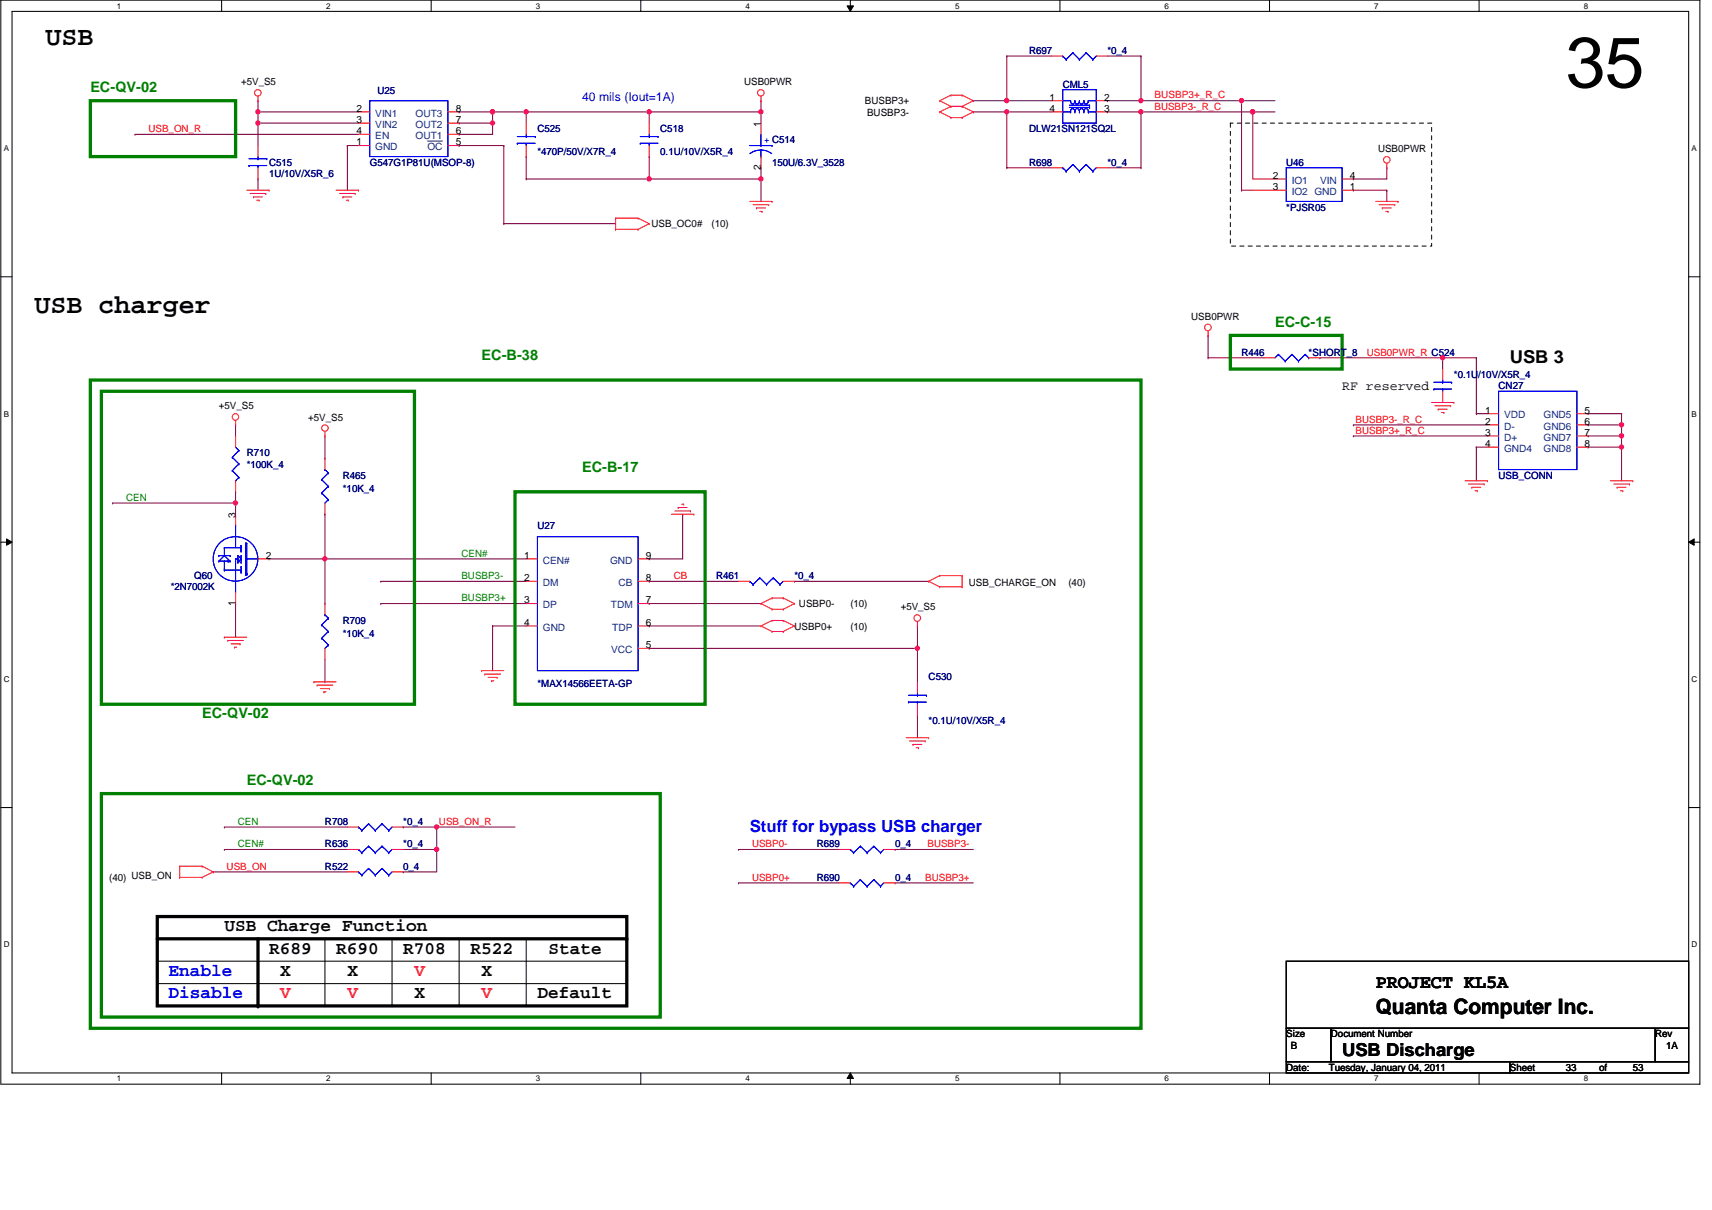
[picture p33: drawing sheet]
<svg xmlns="http://www.w3.org/2000/svg" width="420mm" height="297mm" viewBox="0 0 420 297" stroke-linecap="round" stroke-linejoin="round" font-family="sans-serif">
<defs><g id="words">
<text font-size="17.5" x="384.2" y="21.4">35</text>
<g font-size="6.6">
<text x="11.2" y="11">USB</text>
<text x="8.5" y="76.9">USB charger</text>
</g>
<text font-size="5.2" x="337.6" y="249">Quanta Computer Inc.</text>
<text font-size="4.7" x="337.6" y="242.6">PROJECT KL5A</text>
<g font-size="4.4">
<text x="370.5" y="89.1">USB 3</text>
<text x="55.1" y="228.6">USB Charge Function</text>
<text x="66" y="234.1">R689</text>
<text x="68.8" y="239.6">X</text>
<text x="82.5" y="234.1">R690</text>
<text x="85.2" y="239.6">X</text>
<text x="99" y="234.1">R708</text>
<text x="115.4" y="234.1">R522</text>
<text x="118.2" y="239.6">X</text>
<text x="134.6" y="234.1">State</text>
<text x="101.7" y="245.1">X</text>
<text x="131.9" y="245.1">Default</text>
<text x="329.4" y="259.2">USB Discharge</text>
</g>
<g font-size="4.4" fill="#00f">
<text x="41.3" y="239.6">Enable</text>
<text x="41.3" y="245.1">Disable</text>
</g>
<g font-size="4.4" fill="#f00">
<text x="101.7" y="239.6">V</text>
<text x="68.8" y="245.1">V</text>
<text x="85.2" y="245.1">V</text>
<text x="118.2" y="245.1">V</text>
</g>
<text font-size="4.1" fill="#00f" x="184" y="204.1">Stuff for bypass USB charger</text>
<g font-size="3.6" fill="#008000">
<text x="22.2" y="22.6">EC-QV-02</text>
<text x="312.9" y="80.2">EC-C-15</text>
<text x="118.2" y="88.4">EC-B-38</text>
<text x="142.9" y="115.8">EC-B-17</text>
<text x="49.6" y="176.2">EC-QV-02</text>
<text x="60.6" y="192.6">EC-QV-02</text>
</g>
<text font-size="3.3" x="329.4" y="95.8">RF reserved</text>
<text font-size="3" fill="#00f" x="142.9" y="24.7">40 mils (Iout=1A)</text>
<g font-size="2.5" fill="#000080">
<text x="252.6" y="13.3">R697</text>
<text x="271.8" y="13.3">*0_4</text>
<text x="92.7" y="23.2">U25</text>
<text x="260.8" y="21.5">CML5</text>
<text x="131.9" y="32.5">C525</text>
<text x="162" y="32.5">C518</text>
<text x="252.6" y="32.5">DLW21SN121SQ2L</text>
<text x="66" y="40.7">C515</text>
<text x="90.8" y="40.7">G547G1P81U(MSOP-8)</text>
<text x="131.9" y="38">*470P/50V/X7R_4</text>
<text x="162" y="38">0.1U/10V/X5R_4</text>
<text x="189.5" y="40.7">150U/6.3V_3528</text>
<text x="252.6" y="40.7">R698</text>
<text x="271.8" y="40.7">*0_4</text>
<text x="315.7" y="40.7">U46</text>
<text x="66" y="43.4">1U/10V/X5R_6</text>
<text x="315.7" y="51.7">*PJSR05</text>
<text x="304.7" y="87.3">R446</text>
<text x="321.2" y="87.3">*SHORT_8</text>
<text x="356.8" y="92.8">*0.1U/10V/X5R_4</text>
<text x="367.8" y="95.5">CN27</text>
<text x="60.6" y="112">R710</text>
<text x="60.6" y="114.8">*100K_4</text>
<text x="84.1" y="117.5">R465</text>
<text x="367.8" y="117.5">USB_CONN</text>
<text x="84.1" y="120.8">*10K_4</text>
<text x="131.9" y="129.8">U27</text>
<text x="47.7" y="142.2">Q60</text>
<text x="175.8" y="142.2">R461</text>
<text x="195" y="142.2">*0_4</text>
<text x="41.9" y="144.9">*2N7002K</text>
<text x="84.1" y="153.2">R709</text>
<text x="84.1" y="156.5">*10K_4</text>
<text x="227.9" y="166.9">C530</text>
<text x="131.9" y="168.5">*MAX14566EETA-GP</text>
<text x="227.9" y="177.8">*0.1U/10V/X5R_4</text>
<text x="79.7" y="202.6">R708</text>
<text x="99" y="202.6">*0_4</text>
<text x="79.7" y="208">R636</text>
<text x="99" y="208">*0_4</text>
<text x="200.5" y="208">R689</text>
<text x="219.7" y="208">0_4</text>
<text x="79.7" y="213.5">R522</text>
<text x="99" y="213.5">0_4</text>
<text x="200.5" y="216.3">R690</text>
<text x="219.7" y="216.3">0_4</text>
</g>
<g font-size="2.5">
<text x="59.2" y="21">+5V_S5</text>
<text x="182.6" y="21">USB0PWR</text>
<text x="87.5" y="27.4">2</text>
<text x="111.8" y="27.4">8</text>
<text x="212.2" y="25.6">BUSBP3+</text>
<text x="212.8" y="28.4">BUSBP3-</text>
<text x="257.5" y="24.7">1</text>
<text x="257.5" y="27.4">4</text>
<text x="271" y="27.4">3</text>
<text x="271" y="24.7">2</text>
<text x="87.5" y="35.7">1</text>
<text x="87.5" y="32.9">4</text>
<text x="87.5" y="30.2">3</text>
<text x="111.8" y="35.7">5</text>
<text x="111.8" y="32.9">6</text>
<text x="111.8" y="30.2">7</text>
<text x="186.7" y="31.1" transform="rotate(-90 186.7 31.1)">1</text>
<text x="186.7" y="41.7" transform="rotate(-90 186.7 41.7)">2</text>
<text x="338.2" y="37.4">USB0PWR</text>
<text x="312.4" y="43.9">2</text>
<text x="312.4" y="46.7">3</text>
<text x="331.3" y="43.9">4</text>
<text x="331.3" y="46.7">1</text>
<text x="159.9" y="55.8">USB_OC0#</text>
<text x="174.7" y="55.8">(10)</text>
<text x="292.3" y="78.6">USB0PWR</text>
<text x="53.7" y="100.5">+5V_S5</text>
<text x="364.5" y="101.5">1</text>
<text x="388.9" y="101.5">5</text>
<text x="75.6" y="103.3">+5V_S5</text>
<text x="364.5" y="104.3">2</text>
<text x="364.5" y="107">3</text>
<text x="388.9" y="104.3">6</text>
<text x="388.9" y="107">7</text>
<text x="364.5" y="109.7">4</text>
<text x="388.9" y="109.7">8</text>
<text x="57.8" y="127.1" transform="rotate(-90 57.8 127.1)">3</text>
<text x="65.2" y="137.2">2</text>
<text x="128.6" y="137.2">1</text>
<text x="158.5" y="137.2">9</text>
<text x="128.6" y="142.7">2</text>
<text x="158.5" y="142.7">8</text>
<text x="237.8" y="143.8">USB_CHARGE_ON</text>
<text x="262.2" y="143.8">(40)</text>
<text x="57.8" y="148.8" transform="rotate(-90 57.8 148.8)">1</text>
<text x="128.6" y="148.1">3</text>
<text x="158.5" y="148.1">7</text>
<text x="196.1" y="149.1">USBP0-</text>
<text x="208.7" y="149.1">(10)</text>
<text x="221.1" y="149.9">+5V_S5</text>
<text x="128.6" y="153.6">4</text>
<text x="158.5" y="153.6">6</text>
<text x="195" y="154.6">USBP0+</text>
<text x="208.7" y="154.6">(10)</text>
<text x="158.5" y="159.1">5</text>
<text x="26.8" y="216.3">(40) USB_ON</text>
<text x="315.7" y="254.7">Size</text>
<text x="316.8" y="257.4">B</text>
<text x="326.6" y="254.7">Document Number</text>
<text x="406.2" y="254.7">Rev</text>
<text x="408.9" y="257.4">1A</text>
<text x="315.7" y="262.9">Date:</text>
<text x="326.1" y="262.9">Tuesday, January 04, 2011</text>
<text x="370.5" y="262.9">Sheet</text>
<text x="384.2" y="262.9">33</text>
<text x="392.5" y="262.9">of</text>
<text x="400.7" y="262.9">53</text>
</g>
<g font-size="2.5" fill="#004080">
<text x="92.1" y="28.6">VIN1</text>
<text x="102" y="28.6">OUT3</text>
<text x="92.1" y="34.1">EN</text>
<text x="92.1" y="31.4">VIN2</text>
<text x="102" y="34.1">OUT1</text>
<text x="102" y="31.4">OUT2</text>
<text x="92.1" y="36.9">GND</text>
<text x="104.9" y="36.9">OC</text>
<text x="317" y="45.1">IO1</text>
<text x="317" y="47.8">IO2 GND</text>
<text x="324" y="45.1">VIN</text>
<text x="369.1" y="102.7">VDD</text>
<text x="369.1" y="105.5">D-</text>
<text x="378.8" y="102.7">GND5</text>
<text x="378.8" y="105.5">GND6</text>
<text x="369.1" y="108.2">D+</text>
<text x="369.1" y="110.9">GND4</text>
<text x="378.8" y="108.2">GND7</text>
<text x="378.8" y="110.9">GND8</text>
<text x="133.3" y="138.3">CEN#</text>
<text x="133.3" y="143.8">DM</text>
<text x="149.8" y="138.3">GND</text>
<text x="151.8" y="143.8">CB</text>
<text x="133.3" y="149.3">DP</text>
<text x="149.9" y="149.3">TDM</text>
<text x="133.3" y="154.8">GND</text>
<text x="150.3" y="154.8">TDP</text>
<text x="150" y="160.3">VCC</text>
</g>
<g font-size="2.5" fill="#f00">
<text x="283.3" y="24.2">BUSBP3+_R_C</text>
<text x="283.3" y="26.9">BUSBP3-_R_C</text>
<text x="36.4" y="32.4">USB_ON_R</text>
<text x="335.4" y="87.3">USB0PWR_R C524</text>
<text x="332.7" y="103.8">BUSBP3-_R_C</text>
<text x="332.7" y="106.5">BUSBP3+_R_C</text>
<text x="165.3" y="142.2">CB</text>
<text x="107.7" y="202.5">USB_ON_R</text>
<text x="184.6" y="208">USBP0-</text>
<text x="227.6" y="208">BUSBP3-</text>
<text x="55.6" y="213.5">USB_ON</text>
<text x="184.6" y="216.2">USBP0+</text>
<text x="227.1" y="216.2">BUSBP3+</text>
</g>
<text font-size="2.5" fill="#00f" x="187.6" y="35.2">+ C514</text>
<g font-size="2.5" fill="#008000">
<text x="30.9" y="122.9">CEN</text>
<text x="113.2" y="136.7">CEN#</text>
<text x="113.2" y="142.2">BUSBP3-</text>
<text x="113.2" y="147.6">BUSBP3+</text>
<text x="58.4" y="202.5">CEN</text>
<text x="58.4" y="208">CEN#</text>
</g>
<g font-size="2">
<text x="28.6" y="2.1">1</text>
<text x="80.1" y="2.1">2</text>
<text x="131.5" y="2.1">3</text>
<text x="183" y="2.1">4</text>
<text x="234.4" y="2.1">5</text>
<text x="285.8" y="2.1">6</text>
<text x="337.3" y="2.1">7</text>
<text x="388.7" y="2.1">8</text>
<text x=".9" y="37.1">A</text>
<text x="415.2" y="37.1">A</text>
<text x=".9" y="102.3">B</text>
<text x="415.2" y="102.3">B</text>
<text x=".9" y="167.4">C</text>
<text x="415.2" y="167.4">C</text>
<text x=".9" y="232.6">D</text>
<text x="415.2" y="232.6">D</text>
<text x="28.6" y="265.5">1</text>
<text x="80.1" y="265.5">2</text>
<text x="131.5" y="265.5">3</text>
<text x="183" y="265.5">4</text>
<text x="234.4" y="265.5">5</text>
<text x="285.8" y="265.5">6</text>
<text x="337.3" y="265.5">7</text>
<text x="388.7" y="265.5">8</text>
</g>
</g></defs>
<path d="M.2 0h417v266.1h-417zM3 2.8h411.4v260.6h-411.4z" fill="none" stroke="#000" stroke-width=".25"/>
<g fill="#fff">
<path d="M28.6 .3h1.1v2.2h-1.1z"/>
<path d="M28.6 263.7h1.1v2.2h-1.1z"/>
</g>
<path d="M54.4 0v2.8M54.4 263.4v2.7" fill="none" stroke="#000" stroke-width=".25"/>
<g fill="#fff">
<path d="M80.1 .3h1.1v2.2h-1.1z"/>
<path d="M80.1 263.7h1.1v2.2h-1.1z"/>
</g>
<path d="M105.8 0v2.8M105.8 263.4v2.7" fill="none" stroke="#000" stroke-width=".25"/>
<g fill="#fff">
<path d="M131.5 .3h1.1v2.2h-1.1z"/>
<path d="M131.5 263.7h1.1v2.2h-1.1z"/>
</g>
<path d="M157.3 0v2.8M157.3 263.4v2.7" fill="none" stroke="#000" stroke-width=".25"/>
<g fill="#fff">
<path d="M183 .3h1.1v2.2h-1.1z"/>
<path d="M183 263.7h1.1v2.2h-1.1z"/>
</g>
<path d="M207.9 1.4h1.6l-.8 1.4zM208.7 0v2.8M208.7 263.4l.8 1.4h-1.6zM208.7 263.4v2.7" fill="none" stroke="#000" stroke-width=".25"/>
<path d="M207.9 1.4h1.6l-.8 1.4zM208.7 263.4l.8 1.4h-1.6z" fill="#000"/>
<g fill="#fff">
<path d="M234.4 .3h1.1v2.2h-1.1z"/>
<path d="M234.4 263.7h1.1v2.2h-1.1z"/>
</g>
<path d="M260.1 0v2.8M260.1 263.4v2.7" fill="none" stroke="#000" stroke-width=".25"/>
<g fill="#fff">
<path d="M285.8 .3h1.1v2.2h-1.1z"/>
<path d="M285.8 263.7h1.1v2.2h-1.1z"/>
</g>
<path d="M311.6 0v2.8M311.6 263.4v2.7" fill="none" stroke="#000" stroke-width=".25"/>
<g fill="#fff">
<path d="M337.3 .3h1.1v2.2h-1.1z"/>
<path d="M337.3 263.7h1.1v2.2h-1.1z"/>
</g>
<path d="M363 0v2.8M363 263.4v2.7" fill="none" stroke="#000" stroke-width=".25"/>
<g fill="#fff">
<path d="M388.7 .3h1.1v2.2h-1.1z"/>
<path d="M388.7 263.7h1.1v2.2h-1.1z"/>
<path d="M.9 35.3h1.3v2.2h-1.3z"/>
<path d="M415.2 35.3h1.3v2.2h-1.3z"/>
<path d="M.9 100.5h1.3v2.2h-1.3z"/>
<path d="M415.2 100.5h1.3v2.2h-1.3z"/>
</g>
<path d="M.2 67.9h2.8M414.4 67.9h2.8" fill="none" stroke="#000" stroke-width=".25"/>
<g fill="#fff">
<path d="M.9 165.7h1.4v2.2h-1.4z"/>
<path d="M415.2 165.7h1.3v2.2h-1.3z"/>
</g>
<path d="M.2 133.1h2.8M1.6 132.3l1.4 .8-1.4 .8zM414.4 133.1l1.4-.8v1.6zM414.4 133.1h2.8" fill="none" stroke="#000" stroke-width=".25"/>
<path d="M1.6 132.3l1.4 .8-1.4 .8zM414.4 133.1l1.4-.8v1.6z" fill="#000"/>
<g fill="#fff">
<path d="M.9 230.8h1.4v2.2h-1.4z"/>
<path d="M415.2 230.8h1.3v2.2h-1.3z"/>
</g>
<path d="M.2 198.2h2.8M414.4 198.2h2.8" fill="none" stroke="#000" stroke-width=".25"/>
<path d="M159.3 159.2h.1M159.3 159.2h65.9M225.2 159.2h.1M225.2 159.2v8.2" fill="none" stroke="#800040" stroke-width=".25"/>
<circle cx="225.1" cy="159.1" r=".54" fill="#f0f"/>
<circle cx="225.1" cy="159.1" r=".54" fill="none" stroke="#f0f" stroke-width=".25"/>
<g fill="none" stroke="#800040" stroke-width=".25">
<path d="M79.7 126.2h.1M79.7 126.2v11M159.3 137.2h.1M167.5 126.2h.1M167.5 126.2v11h-8.2M120.9 153.7h.1M120.9 153.7h8.2M120.9 153.7v10.9M159.3 153.7h.1M159.3 153.7h27.5M195 142.7h.1M195 142.7h32.9"/>
<path d="M181.3 208.5h.1M181.3 216.7h.1M181.3 208.5h24.6M181.3 216.7h24.6M219.7 208.5h.1M219.7 216.7h.1M219.7 208.5h19.2M219.7 216.7h19.2"/>
</g>
<circle cx="79.7" cy="137.2" r=".54" fill="#f0f"/>
<circle cx="79.7" cy="137.2" r=".54" fill="none" stroke="#f0f" stroke-width=".25"/>
<g fill="none" stroke="#800040" stroke-width=".25">
<path d="M120.9 30.2h.1M120.9 30.2v2.8M79.7 137.2h.1M79.7 137.2h49.4M93.5 142.7h.1M93.5 148.2h.1M93.5 148.2h35.6M93.5 142.7h35.6M159.3 148.2h.1M159.3 142.7h.1M159.3 148.2h27.5M159.3 142.7h22"/>
<path d="M225.2 153.7h.1M225.2 153.7v5.5M225.2 175.6h.1M225.2 175.6v5.5"/>
</g>
<circle cx="120.9" cy="30.2" r=".54" fill="#f0f"/>
<circle cx="120.9" cy="30.2" r=".54" fill="none" stroke="#f0f" stroke-width=".25"/>
<path d="M63.3 30.2h.1M63.3 30.2v5.5M85.2 35.7h.1M85.2 35.7v11M120.9 27.5h.1M120.9 27.5h8.2" fill="none" stroke="#800040" stroke-width=".25"/>
<circle cx="120.9" cy="27.4" r=".54" fill="#f0f"/>
<circle cx="120.9" cy="27.4" r=".54" fill="none" stroke="#f0f" stroke-width=".25"/>
<g fill="none" stroke="#800040" stroke-width=".25">
<path d="M63.3 27.5h.1M63.3 24.7h.1M63.3 30.2h.1M63.3 30.2h24.7M63.3 27.5h24.7M63.3 24.7v2.8M85.2 35.7h.1M85.2 35.7h2.8M112.7 30.2h.1M112.7 33h.1M112.7 30.2h8.2M112.7 33h8.2"/>
<path d="M63.3 43.9h.1M63.3 43.9v2.8"/>
</g>
<circle cx="63.3" cy="30.2" r=".54" fill="#f0f"/>
<circle cx="63.3" cy="30.2" r=".54" fill="none" stroke="#f0f" stroke-width=".25"/>
<path d="M112.7 27.5h.1M112.7 27.5h8.2M129.1 27.5h.1M129.1 38.4h.1M129.1 27.5v2.7M129.1 38.4v5.5M159.3 27.5h.1M159.3 27.5v2.7M186.8 27.5h.1M186.8 27.5v2.7M129.1 43.9h.1M129.1 43.9h30.2" fill="none" stroke="#800040" stroke-width=".25"/>
<circle cx="186.7" cy="27.4" r=".54" fill="#f0f"/>
<circle cx="186.7" cy="27.4" r=".54" fill="none" stroke="#f0f" stroke-width=".25"/>
<path d="M112.7 35.7h.1M112.7 35.7h10.9M123.6 35.7h.1M123.6 35.7v19.2M129.1 27.5h.1M129.1 27.5h30.2M159.3 38.4h.1M159.3 38.4v5.5M123.6 54.9h.1M123.6 54.9h27.5" fill="none" stroke="#800040" stroke-width=".25"/>
<circle cx="129.1" cy="27.4" r=".54" fill="#f0f"/>
<circle cx="129.1" cy="27.4" r=".54" fill="none" stroke="#f0f" stroke-width=".25"/>
<path d="M33.1 33h.1M33.1 33h54.9M63.3 27.5h.1M63.3 27.5v2.7" fill="none" stroke="#800040" stroke-width=".25"/>
<circle cx="63.3" cy="27.4" r=".54" fill="#f0f"/>
<circle cx="63.3" cy="27.4" r=".54" fill="none" stroke="#f0f" stroke-width=".25"/>
<path d="M120.9 27.5h.1M120.9 27.5v2.7" fill="none" stroke="#800040" stroke-width=".25"/>
<circle cx="120.9" cy="27.4" r=".54" fill="#f0f"/>
<circle cx="120.9" cy="27.4" r=".54" fill="none" stroke="#f0f" stroke-width=".25"/>
<path d="M159.3 27.5h.1M159.3 27.5h27.5M186.8 43.9h.1M186.8 43.9v5.5" fill="none" stroke="#800040" stroke-width=".25"/>
<circle cx="159.3" cy="27.4" r=".54" fill="#f0f"/>
<circle cx="159.3" cy="27.4" r=".54" fill="none" stroke="#f0f" stroke-width=".25"/>
<path d="M159.3 43.9h.1M159.3 43.9h27.5" fill="none" stroke="#800040" stroke-width=".25"/>
<circle cx="186.7" cy="43.9" r=".54" fill="#f0f"/>
<circle cx="186.7" cy="43.9" r=".54" fill="none" stroke="#f0f" stroke-width=".25"/>
<circle cx="159.3" cy="43.9" r=".54" fill="#f0f"/>
<circle cx="159.3" cy="43.9" r=".54" fill="none" stroke="#f0f" stroke-width=".25"/>
<g fill="none" stroke="#800040" stroke-width=".25">
<path d="M247.1 13.8h.1M247.1 13.8h11M247.1 13.8v10.9M271.8 13.8h8.2M280 13.8h.1M280 13.8v10.9M186.8 24.7h.1M186.8 24.7v2.8M238.9 24.7h.1M238.9 24.7h8.2M247.1 24.7h.1M247.1 27.5h.1"/>
<path d="M247.1 27.5h11M271.8 24.7h.1M271.8 24.7h8.2M280 24.7h.1M304.7 24.7h.1M304.7 24.7h8.2M186.8 41.2h.1M186.8 41.2v2.7"/>
</g>
<circle cx="247.1" cy="27.4" r=".54" fill="#f0f"/>
<circle cx="247.1" cy="27.4" r=".54" fill="none" stroke="#f0f" stroke-width=".25"/>
<path d="M307.5 27.5h.1M307.5 27.5h5.4" fill="none" stroke="#800040" stroke-width=".25"/>
<circle cx="307.4" cy="27.4" r=".54" fill="#f0f"/>
<circle cx="307.4" cy="27.4" r=".54" fill="none" stroke="#f0f" stroke-width=".25"/>
<path d="M247.1 24.7h.1M247.1 24.7h11" fill="none" stroke="#800040" stroke-width=".25"/>
<circle cx="247.1" cy="24.7" r=".54" fill="#f0f"/>
<circle cx="247.1" cy="24.7" r=".54" fill="none" stroke="#f0f" stroke-width=".25"/>
<path d="M280 24.7h.1M280 24.7h24.7" fill="none" stroke="#800040" stroke-width=".25"/>
<circle cx="280" cy="24.7" r=".54" fill="#f0f"/>
<circle cx="280" cy="24.7" r=".54" fill="none" stroke="#f0f" stroke-width=".25"/>
<path d="M280 27.5h.1M280 27.5h27.5" fill="none" stroke="#800040" stroke-width=".25"/>
<circle cx="280" cy="27.4" r=".54" fill="#f0f"/>
<circle cx="280" cy="27.4" r=".54" fill="none" stroke="#f0f" stroke-width=".25"/>
<path d="M304.7 24.7h.1M304.7 24.7v22M304.7 46.7h.1M304.7 46.7h2.8" fill="none" stroke="#800040" stroke-width=".25"/>
<circle cx="304.7" cy="24.7" r=".54" fill="#f0f"/>
<circle cx="304.7" cy="24.7" r=".54" fill="none" stroke="#f0f" stroke-width=".25"/>
<path d="M307.5 27.5h.1M307.5 27.5v16.4M332.1 46.7h.1M332.1 43.9h.1M332.1 46.7h8.2M340.3 46.7h.1M340.3 41.2h.1M340.3 41.2v2.7h-8.2M340.3 46.7v2.7" fill="none" stroke="#800040" stroke-width=".25"/>
<circle cx="307.4" cy="27.4" r=".54" fill="#f0f"/>
<circle cx="307.4" cy="27.4" r=".54" fill="none" stroke="#f0f" stroke-width=".25"/>
<path d="M354.1 87.8h.1M354.1 87.8v2.8M362.3 87.8h.1M362.3 87.8v13.8M332.1 104.3h.1M332.1 107h.1M332.1 104.3h33M332.1 107h33" fill="none" stroke="#800040" stroke-width=".25"/>
<circle cx="354" cy="87.8" r=".54" fill="#f0f"/>
<circle cx="354" cy="87.8" r=".54" fill="none" stroke="#f0f" stroke-width=".25"/>
<path d="M296.5 87.8h.1M296.5 82.3h.1M296.5 87.8h13.7M296.5 82.3v5.5M323.9 87.8h.1M323.9 87.8h38.4M354.1 87.8h.1M398 107h.1M398 107v2.8" fill="none" stroke="#800040" stroke-width=".25"/>
<circle cx="397.9" cy="107" r=".54" fill="#f0f"/>
<circle cx="397.9" cy="107" r=".54" fill="none" stroke="#f0f" stroke-width=".25"/>
<path d="M389.8 109.8h.1M389.8 107h.1M389.8 101.6h.1M389.8 109.8h8.2M389.8 107h8.2M389.8 101.6h8.2M398 109.8h.1M398 109.8v8.2" fill="none" stroke="#800040" stroke-width=".25"/>
<circle cx="397.9" cy="109.7" r=".54" fill="#f0f"/>
<circle cx="397.9" cy="109.7" r=".54" fill="none" stroke="#f0f" stroke-width=".25"/>
<path d="M389.8 104.3h.1M389.8 104.3h8.2M398 101.6h.1M398 104.3h.1M398 101.6v5.4" fill="none" stroke="#800040" stroke-width=".25"/>
<circle cx="397.9" cy="104.3" r=".54" fill="#f0f"/>
<circle cx="397.9" cy="104.3" r=".54" fill="none" stroke="#f0f" stroke-width=".25"/>
<g fill="none" stroke="#800040" stroke-width=".25">
<path d="M238.9 27.5h.1M238.9 27.5h8.2M247.1 27.5h.1M247.1 27.5v13.7M271.8 27.5h.1M271.8 27.5h8.2M280 27.5h.1M280 27.5v13.7M247.1 41.2h.1M247.1 41.2h11M271.8 41.2h8.2M280 41.2h.1"/>
<path d="M79.7 112.5h.1M79.7 107v5.5M362.3 109.8h.1M362.3 101.6h.1M362.3 109.8h2.8M362.3 109.8v8.2M362.3 101.6h2.8M52.3 214h.1M52.3 214h32.9M55.1 203h.1M55.1 208.5h.1M55.1 203h30.1"/>
<path d="M55.1 208.5h30.1M99 214h.1M99 203h.1M99 203h8.2M99 208.5h8.2M107.2 208.5h.1M107.2 208.5v5.5h-8.2"/>
</g>
<circle cx="107.1" cy="208.5" r=".54" fill="#f0f"/>
<circle cx="107.1" cy="208.5" r=".54" fill="none" stroke="#f0f" stroke-width=".25"/>
<path d="M107.2 203h.1M107.2 203v5.5M107.2 203h19.2" fill="none" stroke="#800040" stroke-width=".25"/>
<circle cx="107.1" cy="203" r=".54" fill="#f0f"/>
<circle cx="107.1" cy="203" r=".54" fill="none" stroke="#f0f" stroke-width=".25"/>
<path d="M57.8 104.3h.1M57.8 104.3v2.7M27.6 123.5h.1M57.8 120.7h.1M57.8 120.7v2.8h-30.2M57.8 148.2h.1M57.8 148.2v8.2" fill="none" stroke="#800040" stroke-width=".25"/>
<circle cx="57.8" cy="123.5" r=".54" fill="#f0f"/>
<circle cx="57.8" cy="123.5" r=".54" fill="none" stroke="#f0f" stroke-width=".25"/>
<path d="M57.8 123.5h.1M57.8 123.5v2.7M66 137.2h.1M66 137.2h13.7v11M79.7 148.2h.1M79.7 167.4h.1M79.7 161.9v5.5" fill="none" stroke="#800040" stroke-width=".25"/>
<g fill="none" stroke="#f00" stroke-width=".25">
<path d="M258.1 13.8h2.7M269.1 13.8h2.7M63.3 24.7h.1M63.3 23.6v1.1M63.3 35.7v2.7M88 35.7h2.8M88 33h2.8M88 27.5h2.8M88 30.2h2.8M109.9 35.7h2.8M109.9 33h2.8M109.9 27.5h2.8"/>
<path d="M109.9 30.2h2.8M129.1 30.2v2.8M129.1 35.7v2.7M159.3 30.2v2.8M159.3 35.7v2.7M186.8 24.7h.1M186.8 23.6v1.1M186.8 30.2v2.8M186.8 38.4v2.8M230.6 27.5h.1M230.6 24.7h.1M230.6 27.5l2.8 1.4"/>
<path d="M230.6 24.7l2.8 1.4M233.4 26.1h.1M233.4 28.9h.1M233.4 23.4h.1M233.4 26.1h2.7M233.4 26.1l-2.8 1.4M233.4 28.9h2.7M233.4 23.4h2.7M233.4 23.4l-2.8 1.3M236.1 26.1h.1M236.1 28.9h.1M236.1 23.4h.1"/>
<path d="M236.1 26.1l2.8 1.4M236.1 23.4l2.8 1.3M238.9 27.5h.1M238.9 24.7h.1M238.9 27.5l-2.8 1.4M238.9 24.7l-2.8 1.4M258.1 27.5h2.7M258.1 24.7h2.7M269.1 27.5h2.7M269.1 24.7h2.7M60.6 46.7h5.4M61.4 47.5h3.8"/>
<path d="M62.2 48.3h.1M62.2 48.3h2.2M63 49.1h.6M63.3 41.2v2.7M63.6 49.1h.1M65.2 47.5h.1M66 46.7h.1M82.5 46.7h5.5M83.3 47.5h3.9M84.1 48.3h.1M84.1 48.3h2.2M85 49.1h.5"/>
<path d="M85.5 49.1h.1M87.2 47.5h.1M88 46.7h.1M151.1 56.3h.1M151.1 53.6h.1M151.1 53.6h5.5M151.1 56.3h5.5M151.1 53.6v2.7M156.6 53.6h.1M156.6 56.3h.1M156.6 53.6l2.7 1.3M159.3 54.9h.1"/>
<path d="M159.3 54.9l-2.7 1.4M184 49.4h5.5M184.8 50.2h3.9M185.7 51.1h.1M185.7 51.1h2.2M186.5 51.9h.5M187 51.9h.1M188.7 50.2h.1M189.5 49.4h.1M258.1 41.2h2.7M269.1 41.2h2.7M307.5 46.7h8.2"/>
<path d="M307.5 43.9h8.2M329.4 46.7h2.7M329.4 43.9h2.7M337.6 49.4h5.5M338.4 50.2h3.9M339.2 51.1h.1M339.2 51.1h2.2M340.1 51.9h.5M340.3 41.2h.1M340.3 40.1v1.1M340.6 51.9h.1M342.3 50.2h.1"/>
<path d="M343.1 49.4h.1M296.5 82.3h.1M296.5 81.2v1.1M310.2 87.8h2.7M321.2 87.8h2.7M351.4 98.8h5.4M352.2 99.6h3.8M354.1 90.6v2.7M354.1 96.1v2.7M356 99.6h.1M356.8 98.8h.1M57.8 104.3h.1"/>
<path d="M57.8 103.2v1.1M57.8 107v2.8M57.8 118v2.7M79.7 107h.1M79.7 105.9v1.1M79.7 112.5v2.8M353 100.5h.1M353 100.5h2.2M353.8 101.3h.6M354.4 101.3h.1M359.6 118h5.5M360.4 118.8h3.8"/>
<path d="M361.2 119.6h.1M361.2 119.6h2.2M364.2 118.8h.1M365.1 118h.1M365.1 101.6h2.7M365.1 104.3h2.7M365.1 107h2.7M365.1 109.8h2.7M387 101.6h2.8M387 104.3h2.8M387 107h2.8M387 109.8h2.8"/>
<path d="M395.2 118h5.5M396.1 118.8h3.8M396.9 119.6h.1M396.9 119.6h2.2M399.9 118.8h.1M400.7 118h.1M57.8 126.2v2.8M63.3 137.2h2.7M79.7 123.5v2.7M129.1 137.2h2.8M156.6 137.2h2.7M164.8 126.2h5.5"/>
<path d="M165.6 125.4h3.8M166.4 124.6h.1M166.4 124.6h2.2M167.3 123.8h.5M167.8 123.8h.1M169.4 125.4h.1M170.3 126.2h.1M362 120.5h.6M362.6 120.5h.1M397.7 120.5h.6M398.3 120.5h.1M55.1 156.4h.1"/>
<path d="M55.1 156.4h5.5M55.9 157.2h.1M55.9 157.2h3.8M56.7 158.1h2.2M57.6 158.9h.1M57.6 158.9h.5M57.8 145.5v2.7M58.9 158.1h.1M79.7 148.2v2.7M79.7 159.2v2.7M129.1 142.7h2.8M129.1 148.2h2.8"/>
<path d="M129.1 153.7h2.8M156.6 142.7h2.7M156.6 159.2h2.7M156.6 148.2h2.7M156.6 153.7h2.7M181.3 142.7h2.7M186.8 153.7h.1M186.8 148.2h.1M186.8 153.7l2.7 1.3M186.8 148.2l2.7 1.4M189.5 152.3h.1M189.5 155h.1"/>
<path d="M189.5 146.8h.1M189.5 149.6h.1M189.5 152.3l-2.7 1.4M189.5 152.3h2.7M189.5 155h2.7M189.5 146.8l-2.7 1.4M189.5 146.8h2.7M189.5 149.6h2.7M192.2 152.3h.1M192.2 155h.1M192.2 146.8h.1M192.2 149.6h.1"/>
<path d="M192.2 152.3l2.8 1.4M192.2 146.8l2.8 1.4M192.2 142.7h2.8M195 153.7h.1M195 148.2h.1M195 153.7l-2.8 1.3M195 148.2l-2.8 1.4M225.2 153.7h.1M225.2 152.6v1.1M227.9 142.7h.1M227.9 142.7l2.7 1.4M230.6 141.3h.1"/>
<path d="M230.6 144.1h.1M230.6 141.3h5.5M230.6 141.3l-2.7 1.4M230.6 144.1h5.5M236.1 144.1h.1M236.1 141.3h.1M236.1 141.3v2.8M77 167.4h.1M77 167.4h5.5M77.8 168.2h.1M77.8 168.2h3.9M78.6 169h2.2"/>
<path d="M79.5 169.8h.1M79.5 169.8h.5M80.8 169h.1M118.2 164.6h.1M118.2 164.6h5.4M119 165.5h.1M119 165.5h3.8M119.8 166.3h2.2M120.6 167.1h.1M120.6 167.1h.6M122 166.3h.1M225.2 167.4v2.7"/>
<path d="M225.2 172.9v2.7M222.4 181.1h5.5M223.2 181.9h3.9M224.1 182.8h.1M224.1 182.8h2.2M224.9 183.6h.5M225.4 183.6h.1M227.1 181.9h.1M227.9 181.1h.1M44.1 215.4h.1M44.1 212.6h.1M44.1 212.6h5.5"/>
<path d="M44.1 215.4h5.5M44.1 212.6v2.8M49.6 212.6h.1M49.6 215.4h.1M49.6 212.6l2.7 1.4M52.3 214h.1M52.3 214l-2.7 1.4M85.2 208.5h2.8M85.2 214h2.8M85.2 203h2.8M96.2 208.5h2.8M96.2 214h2.8"/>
<path d="M96.2 203h2.8M205.9 208.5h2.8M205.9 216.7h2.8M216.9 208.5h2.8M216.9 216.7h2.8"/>
<circle cx="63.3" cy="22.8" r=".8"/>
<circle cx="186.7" cy="22.8" r=".8"/>
<circle cx="340.3" cy="39.2" r=".81"/>
<circle cx="296.4" cy="80.4" r=".81"/>
<circle cx="57.8" cy="102.3" r=".79"/>
<circle cx="79.8" cy="105.1" r=".8"/>
<circle cx="225.1" cy="151.7" r=".81"/>
</g>
<g fill="none" stroke="#000" stroke-width=".25">
<path d="M38.6 236h115.2M79.7 230.5v16.4M96.2 230.5v16.4M112.7 230.5v16.4M129.1 230.5v16.4M153.8 236h.1M315.7 236h98.7v16.4h-98.7zM38.6 241.5h115.2M79.7 246.9h.1M96.2 246.9h.1M112.7 246.9h.1M129.1 246.9h.1"/>
<path d="M153.8 241.5h.1M315.7 252.4h10.9v8.2h-10.9zM326.6 252.4h79.6v8.2h-79.6zM406.2 252.4h8.2v8.2h-8.2zM315.7 260.6h54.8v2.8h-54.8zM370.5 260.6h43.9v2.8h-43.9z"/>
</g>
<path d="M22.2 24.7h35.6v13.7h-35.6zM22.2 93.3h257.8v159.1h-257.8zM24.9 96.1h76.8v76.8h-76.8zM302 82.3h27.4v8.3h-27.4zM126.4 120.7h46.6v52.2h-46.6zM24.9 194.8h137.1v54.9h-137.1z" fill="none" stroke="#008000" stroke-width=".8"/>
<path d="M302 30.2h49.4v30.2h-49.4z" fill="none" stroke="#000" stroke-width=".25" stroke-dasharray="1 1 1 1 1 1 1 1"/>
<path d="M38.6 225h115.2v21.9h-115.2zM38.6 230.5h115.2M63.3 230.5v16.4" fill="none" stroke="#000" stroke-width=".8"/>
<g fill="#000">
<circle cx="153.8" cy="230.5" r=".4"/>
<circle cx="63.3" cy="246.9" r=".4"/>
</g>
<g fill="none" stroke="#00f" stroke-width=".25">
<path d="M260.8 13.8h.1M260.8 13.8l.9 .8M261.7 14.6h.1M263.3 13h.1M263.3 13l1.6 1.6M263.3 13l-1.6 1.6M264.9 14.6h.1M266.6 13h.1M266.6 13l1.6 1.6M266.6 13l-1.7 1.6M268.2 14.6h.1M269.1 13.8l-.9 .8"/>
<path d="M61.1 39h4.4M63.3 39h.1M63.3 38.4v.6M65.5 39h.1M90.8 24.7h19.1v13.7h-19.1zM126.9 35.2h.1M126.9 33.5h4.4M126.9 35.2h4.4M129.1 35.2h.1M129.1 33.5h.1M129.1 33v.5M129.1 35.2v.5"/>
<path d="M131.3 33.5h.1M157.1 35.2h.1M157.1 33.5h4.4M157.1 35.2h4.4M159.3 35.2h.1M159.3 33.5h.1M159.3 33v.5M159.3 35.2v.5M161.5 33.5h.1M184 35.7h5.5M186.8 38.4h.1M186.8 35.7h.1"/>
<path d="M186.8 36.8l1.3 .3 1.3 .6M186.8 36.8l-1.5 .3-1.2 .6M186.8 33v2.7M186.8 36.8v1.6M189.5 35.7h.1M260.8 22h8.3v8.2h-8.3zM260.8 27.5h.1M260.8 24.7h.1M260.8 24.7h2M260.8 27.5h2M262.5 25.8h4.9M262.5 26.4h4.9"/>
<path d="M262.8 27.5h.1M262.8 24.7h.1M262.8 24.7a.54 .54 0 0 0 .3 .8 .54 .54 0 0 0 .7-.5M263.8 27.2a.54 .54 0 0 0-.7-.5 .54 .54 0 0 0-.3 .8M263.8 27.5h.1M263.8 24.7h.1M263.8 24.7a.56 .56 0 0 0 .4 .8 .56 .56 0 0 0 .7-.5M264.9 27.2a.56 .56 0 0 0-.7-.5 .56 .56 0 0 0-.4 .8M264.9 27.5h.1M264.9 24.7h.1M264.9 24.7a.56 .56 0 0 0 .4 .8 .56 .56 0 0 0 .7-.5M266 27.2a.56 .56 0 0 0-.7-.5 .56 .56 0 0 0-.4 .8"/>
<path d="M266 27.5h.1M266 24.7h.1M266 24.7a.56 .56 0 0 0 .4 .8 .56 .56 0 0 0 .7-.5M267.1 27.2a.56 .56 0 0 0-.7-.5 .56 .56 0 0 0-.4 .8M267.1 27.5h.1M267.1 24.7h.1M267.1 24.7v.3M267.1 27.2v.3M267.1 24.7h2M267.1 27.5h2M267.4 25.8h.1M267.4 26.4h.1"/>
<path d="M61.1 40.6h.1M61.1 40.6h4.4M63.3 40.6h.1M63.3 40.6v.6M260.8 41.2h.1M260.8 41.2l.9 .8M261.7 42h.1M263.3 40.4h.1M263.3 40.4l1.6 1.6M263.3 40.4l-1.6 1.6M264.9 42h.1M266.6 40.4h.1"/>
<path d="M266.6 40.4l1.6 1.6M266.6 40.4l-1.7 1.6M268.2 42h.1M269.1 41.2l-.9 .8M315.7 41.2h13.7v8.2h-13.7zM313.8 87h.1M313.8 87l-.9 .8M313.8 87l1.6 1.6M315.4 88.6h.1M317.1 87h.1M317.1 87l-1.7 1.6M317.1 87l1.6 1.6"/>
<path d="M318.7 88.6h.1M320.3 87h.1M320.3 87l-1.6 1.6M320.3 87l.9 .8M321.2 87.8h.1M351.9 95.5h.1M351.9 93.9h4.4M351.9 95.5h4.4M354.1 95.5h.1M354.1 93.9h.1M354.1 93.3v.6M354.1 95.5v.6"/>
<path d="M356.3 93.9h.1M367.8 96.1h19.2v19.2h-19.2zM57 112.3h.1M57 115.5h.1M57 112.3l1.6 1.6M57 115.5l1.6 1.7M57.8 118h.1M57.8 109.8l.8 .8M58.6 110.6h.1M58.6 113.9h.1M58.6 117.2h.1M58.6 110.6l-1.6 1.7"/>
<path d="M58.6 113.9l-1.6 1.6M58.6 117.2l-.8 .8M78.9 117.7h.1M78.9 117.7l1.7 1.7M79.7 115.3h.1M79.7 115.3l.9 .8M80.6 119.4h.1M80.6 116.1h.1M80.6 119.4l-1.7 1.6M80.6 116.1l-1.7 1.6M53.7 137.8h.1M53.7 136.4h.1"/>
<path d="M53.7 137.8h2.8M53.7 136.4h2.8M55.1 137.8h.1M55.1 134.5h.1M55.1 136.4h.1M55.1 140h.1M55.1 134.5h4.1M55.1 134.5v1.9M55.1 137.8v2.2M55.1 136.4l-1.4 1.4M55.1 136.4l1.4 1.4M55.1 140h4.1"/>
<path d="M55.9 137.8h.1M56.2 137.8h.1M56.5 137.8h.1M56.5 136.4h.1M57.8 137.2h.1M57.8 129h.1M57.8 129v5.5M57.8 137.2v8.3M57.8 137.2h.6M58.4 138h.1M58.4 136.4h.1M58.4 137.2h.1"/>
<path d="M58.4 136.4l.8 .8M58.4 136.4v1.6M58.6 137.8h.1M58.6 137.8l-.2 .2M59.2 134.5h.1M59.2 137.2h.1M59.2 136.4h.1M59.2 138h.1M59.2 139.1h.1M59.2 133.9h.1M59.2 135h.1M59.2 135.3h.1"/>
<path d="M59.2 140h.1M59.2 137.2l-.6 .6M59.2 133.9v1.4M59.2 136.4v1.6M59.2 139.1v1.4M60.3 133.3h.1M60.3 133.3h.3v7.8M60.3 133.3v7.8M60.6 137.2h.1M60.6 137.2h2.7M78.9 121h.1M78.9 121l1.7 1.7"/>
<path d="M80.6 122.7h.1M80.6 122.7l-.9 .8M131.9 131.7h24.7v32.9h-24.7zM59.2 140.2h.1M59.2 140.5h.1M60.3 140.5h.1M60.3 141.1h.1M60.3 141.1h.3M60.6 140.8h.1M60.6 141.1h.1M78.9 156.7h.1M78.9 153.4h.1"/>
<path d="M78.9 156.7l1.7 1.6M78.9 153.4l1.7 1.6M79.7 150.9h.1M79.7 150.9l.9 .9M80.6 158.3h.1M80.6 155h.1M80.6 151.8h.1M80.6 158.3l-.9 .9M80.6 155l-1.7 1.7M80.6 151.8l-1.7 1.6M184 142.7h.1M184 142.7l.8 .8"/>
<path d="M184.8 143.5h.1M186.5 141.9h.1M186.5 141.9l1.6 1.6M186.5 141.9l-1.7 1.6M188.1 143.5h.1M189.8 141.9h.1M189.8 141.9l1.6 1.6M189.8 141.9l-1.7 1.6M191.4 143.5h.1M192.2 142.7l-.8 .8M223 172.3h.1M223 170.7h4.4"/>
<path d="M223 172.3h4.4M225.2 172.3h.1M225.2 170.7h.1M225.2 170.1v.6M225.2 172.3v.6M227.4 170.7h.1M88 208.5h.1M88 214h.1M88 203h.1M88 208.5l.8 .8M88 214l.8 .8M88 203l.8 .9"/>
<path d="M88.8 209.3h.1M88.8 214.8h.1M88.8 203.9h.1M90.5 207.7h.1M90.5 213.2h.1M90.5 202.2h.1M90.5 207.7l1.6 1.6M90.5 207.7l-1.7 1.6M90.5 213.2l1.6 1.6M90.5 213.2l-1.7 1.6M90.5 202.2l1.6 1.7M90.5 202.2l-1.7 1.7"/>
<path d="M92.1 209.3h.1M92.1 214.8h.1M92.1 203.9h.1M93.8 207.7h.1M93.8 213.2h.1M93.8 202.2h.1M93.8 207.7l1.6 1.6M93.8 207.7l-1.7 1.6M93.8 213.2l1.6 1.6M93.8 213.2l-1.7 1.6M93.8 202.2l1.6 1.7M93.8 202.2l-1.7 1.7"/>
<path d="M95.4 209.3h.1M95.4 214.8h.1M95.4 203.9h.1M96.2 208.5l-.8 .8M96.2 214l-.8 .8M96.2 203l-.8 .9M208.7 208.5h.1M208.7 216.7h.1M208.7 208.5l.8 .8M208.7 216.7l.8 .9M209.5 209.3h.1M209.5 217.6h.1"/>
<path d="M211.1 207.7h.1M211.1 215.9h.1M211.1 207.7l1.7 1.6M211.1 207.7l-1.6 1.6M211.1 215.9l1.7 1.7M211.1 215.9l-1.6 1.7M212.8 209.3h.1M212.8 217.6h.1M214.4 207.7h.1M214.4 215.9h.1M214.4 207.7l1.7 1.6M214.4 207.7l-1.6 1.6"/>
<path d="M214.4 215.9l1.7 1.7M214.4 215.9l-1.6 1.7M216.1 209.3h.1M216.1 217.6h.1M216.9 208.5l-.8 .8M216.9 216.7l-.8 .9"/>
<circle cx="57.8" cy="137.2" r="5.5"/>
</g>
<path d="M104.9 34.6h3.7" fill="none" stroke="#004080" stroke-width=".25"/>
<circle cx="225.1" cy="159.1" r=".54" fill="#f0f"/>
<circle cx="225.1" cy="159.1" r=".54" fill="none" stroke="#f0f" stroke-width=".25"/>
<circle cx="79.7" cy="137.2" r=".54" fill="#f0f"/>
<circle cx="79.7" cy="137.2" r=".54" fill="none" stroke="#f0f" stroke-width=".25"/>
<circle cx="120.9" cy="30.2" r=".54" fill="#f0f"/>
<circle cx="120.9" cy="30.2" r=".54" fill="none" stroke="#f0f" stroke-width=".25"/>
<circle cx="120.9" cy="27.4" r=".54" fill="#f0f"/>
<circle cx="120.9" cy="27.4" r=".54" fill="none" stroke="#f0f" stroke-width=".25"/>
<circle cx="63.3" cy="30.2" r=".54" fill="#f0f"/>
<circle cx="63.3" cy="30.2" r=".54" fill="none" stroke="#f0f" stroke-width=".25"/>
<circle cx="186.7" cy="27.4" r=".54" fill="#f0f"/>
<circle cx="186.7" cy="27.4" r=".54" fill="none" stroke="#f0f" stroke-width=".25"/>
<circle cx="129.1" cy="27.4" r=".54" fill="#f0f"/>
<circle cx="129.1" cy="27.4" r=".54" fill="none" stroke="#f0f" stroke-width=".25"/>
<circle cx="63.3" cy="27.4" r=".54" fill="#f0f"/>
<circle cx="63.3" cy="27.4" r=".54" fill="none" stroke="#f0f" stroke-width=".25"/>
<circle cx="120.9" cy="27.4" r=".54" fill="#f0f"/>
<circle cx="120.9" cy="27.4" r=".54" fill="none" stroke="#f0f" stroke-width=".25"/>
<circle cx="159.3" cy="27.4" r=".54" fill="#f0f"/>
<circle cx="159.3" cy="27.4" r=".54" fill="none" stroke="#f0f" stroke-width=".25"/>
<circle cx="186.7" cy="43.9" r=".54" fill="#f0f"/>
<circle cx="186.7" cy="43.9" r=".54" fill="none" stroke="#f0f" stroke-width=".25"/>
<circle cx="159.3" cy="43.9" r=".54" fill="#f0f"/>
<circle cx="159.3" cy="43.9" r=".54" fill="none" stroke="#f0f" stroke-width=".25"/>
<circle cx="247.1" cy="27.4" r=".54" fill="#f0f"/>
<circle cx="247.1" cy="27.4" r=".54" fill="none" stroke="#f0f" stroke-width=".25"/>
<circle cx="307.4" cy="27.4" r=".54" fill="#f0f"/>
<circle cx="307.4" cy="27.4" r=".54" fill="none" stroke="#f0f" stroke-width=".25"/>
<circle cx="247.1" cy="24.7" r=".54" fill="#f0f"/>
<circle cx="247.1" cy="24.7" r=".54" fill="none" stroke="#f0f" stroke-width=".25"/>
<circle cx="280" cy="24.7" r=".54" fill="#f0f"/>
<circle cx="280" cy="24.7" r=".54" fill="none" stroke="#f0f" stroke-width=".25"/>
<circle cx="280" cy="27.4" r=".54" fill="#f0f"/>
<circle cx="280" cy="27.4" r=".54" fill="none" stroke="#f0f" stroke-width=".25"/>
<circle cx="304.7" cy="24.7" r=".54" fill="#f0f"/>
<circle cx="304.7" cy="24.7" r=".54" fill="none" stroke="#f0f" stroke-width=".25"/>
<circle cx="307.4" cy="27.4" r=".54" fill="#f0f"/>
<circle cx="307.4" cy="27.4" r=".54" fill="none" stroke="#f0f" stroke-width=".25"/>
<circle cx="354" cy="87.8" r=".54" fill="#f0f"/>
<circle cx="354" cy="87.8" r=".54" fill="none" stroke="#f0f" stroke-width=".25"/>
<circle cx="397.9" cy="107" r=".54" fill="#f0f"/>
<circle cx="397.9" cy="107" r=".54" fill="none" stroke="#f0f" stroke-width=".25"/>
<circle cx="397.9" cy="109.7" r=".54" fill="#f0f"/>
<circle cx="397.9" cy="109.7" r=".54" fill="none" stroke="#f0f" stroke-width=".25"/>
<circle cx="397.9" cy="104.3" r=".54" fill="#f0f"/>
<circle cx="397.9" cy="104.3" r=".54" fill="none" stroke="#f0f" stroke-width=".25"/>
<circle cx="107.1" cy="208.5" r=".54" fill="#f0f"/>
<circle cx="107.1" cy="208.5" r=".54" fill="none" stroke="#f0f" stroke-width=".25"/>
<circle cx="107.1" cy="203" r=".54" fill="#f0f"/>
<circle cx="107.1" cy="203" r=".54" fill="none" stroke="#f0f" stroke-width=".25"/>
<circle cx="57.8" cy="123.5" r=".54" fill="#f0f"/>
<circle cx="57.8" cy="123.5" r=".54" fill="none" stroke="#f0f" stroke-width=".25"/>
<use href="#words"/>
</svg>
